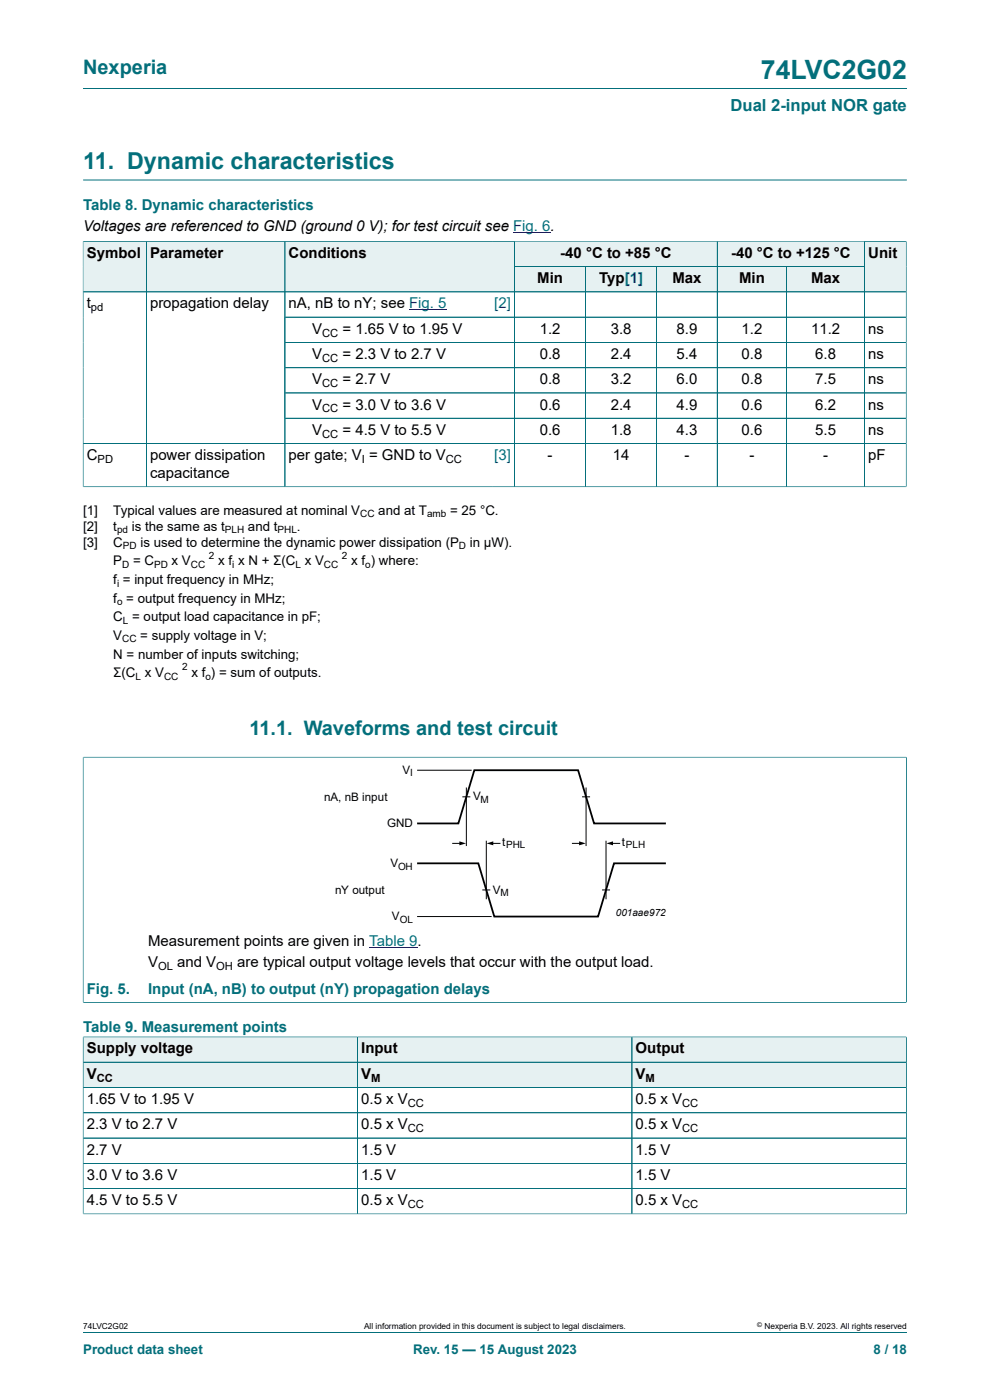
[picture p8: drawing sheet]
<svg xmlns="http://www.w3.org/2000/svg" width="210mm" height="297mm" viewBox="0 0 210 297" stroke-linecap="round" stroke-linejoin="round" font-family="sans-serif">
<defs><g id="words">
<text font-size="5.6" fill="#036f7b" x="161.4" y="16.8">74LVC2G02</text>
<text font-size="4.9" fill="#036f7b" x="17.6" y="35.9">11. Dynamic characteristics</text>
<g font-size="4.2" fill="#036f7b">
<text x="17.6" y="15.6">Nexperia</text>
<text x="52.9" y="156">11.1. Waveforms and test circuit</text>
</g>
<text font-size="3.5" fill="#036f7b" x="155" y="23.7">Dual 2-input NOR gate</text>
<g font-size="3.2" fill="#036f7b">
<text x="17.6" y="44.5">Table 8. Dynamic characteristics</text>
<text x="18.4" y="210.8">Fig. 5.</text>
<text x="31.4" y="210.8">Input (nA, nB) to output (nY) propagation delays</text>
<text x="17.6" y="218.9">Table 9. Measurement points</text>
</g>
<g font-size="3.2">
<text x="17.6" y="49.1">Voltages are referenced to GND (ground 0 V); for test circuit see Fig. 6.</text>
<text x="18.4" y="54.7">Symbol</text>
<text x="31.8" y="54.7">Parameter</text>
<text x="61.2" y="54.7">Conditions</text>
<text x="118.9" y="54.7">-40 °C to +85 °C</text>
<text x="155.1" y="54.7">-40 °C to +125 °C</text>
<text x="184.2" y="54.7">Unit</text>
<text x="18.4" y="65.4">t</text>
<text x="31.8" y="65.4">propagation delay</text>
<text x="61.2" y="65.4">nA, nB to nY; see Fig. 5</text>
<text x="114" y="60.1">Min</text>
<text x="127.1" y="60.1">Typ[1]</text>
<text x="142.6" y="60.1">Max</text>
<text x="156.8" y="60.1">Min</text>
<text x="172" y="60.1">Max</text>
<text x="66.2" y="70.8">V</text>
<text x="72.7" y="70.8">= 1.65 V to 1.95 V</text>
<text x="114.5" y="70.8">1.2</text>
<text x="129.6" y="70.8">3.8</text>
<text x="143.5" y="70.8">8.9</text>
<text x="157.3" y="70.8">1.2</text>
<text x="172" y="70.8">11.2</text>
<text x="184.2" y="70.8">ns</text>
<text x="66.2" y="76.1">V</text>
<text x="72.7" y="76.1">= 2.3 V to 2.7 V</text>
<text x="114.5" y="76.1">0.8</text>
<text x="129.6" y="76.1">2.4</text>
<text x="143.5" y="76.1">5.4</text>
<text x="157.3" y="76.1">0.8</text>
<text x="172.9" y="76.1">6.8</text>
<text x="184.2" y="76.1">ns</text>
<text x="66.2" y="81.5">V</text>
<text x="72.7" y="81.5">= 2.7 V</text>
<text x="114.5" y="81.5">0.8</text>
<text x="129.6" y="81.5">3.2</text>
<text x="143.5" y="81.5">6.0</text>
<text x="157.3" y="81.5">0.8</text>
<text x="172.9" y="81.5">7.5</text>
<text x="184.2" y="81.5">ns</text>
<text x="66.2" y="86.9">V</text>
<text x="72.7" y="86.9">= 3.0 V to 3.6 V</text>
<text x="114.5" y="86.9">0.6</text>
<text x="129.6" y="86.9">2.4</text>
<text x="143.5" y="86.9">4.9</text>
<text x="157.3" y="86.9">0.6</text>
<text x="172.9" y="86.9">6.2</text>
<text x="184.2" y="86.9">ns</text>
<text x="66.2" y="92.2">V</text>
<text x="72.7" y="92.2">= 4.5 V to 5.5 V</text>
<text x="114.5" y="92.2">0.6</text>
<text x="129.6" y="92.2">1.8</text>
<text x="143.5" y="92.2">4.3</text>
<text x="157.3" y="92.2">0.6</text>
<text x="172.9" y="92.2">5.5</text>
<text x="184.2" y="92.2">ns</text>
<text x="18.4" y="97.6">C</text>
<text x="31.8" y="97.6">power dissipation</text>
<text x="31.8" y="101.4">capacitance</text>
<text x="61.2" y="97.6">per gate; V = GND to V</text>
<text x="116.2" y="97.6">-</text>
<text x="130" y="97.6">14</text>
<text x="145.2" y="97.6">-</text>
<text x="159" y="97.6">-</text>
<text x="174.6" y="97.6">-</text>
<text x="184.2" y="97.6">pF</text>
<text x="31.4" y="200.8">Measurement points are given in Table 9.</text>
<text x="31.4" y="205.2">V</text>
<text x="37.6" y="205.2">and V</text>
<text x="50.3" y="205.2">are typical output voltage levels that occur with the output load.</text>
<text x="18.4" y="223.5">Supply voltage</text>
<text x="76.6" y="223.5">Input</text>
<text x="134.8" y="223.5">Output</text>
<text x="18.4" y="228.8">V</text>
<text x="76.6" y="228.8">V</text>
<text x="134.8" y="228.8">V</text>
<text x="18.4" y="234.2">1.65 V to 1.95 V</text>
<text x="18.4" y="239.6">2.3 V to 2.7 V</text>
<text x="76.6" y="234.2">0.5 x V</text>
<text x="76.6" y="239.6">0.5 x V</text>
<text x="134.8" y="234.2">0.5 x V</text>
<text x="134.8" y="239.6">0.5 x V</text>
<text x="18.4" y="244.9">2.7 V</text>
<text x="76.6" y="244.9">1.5 V</text>
<text x="134.8" y="244.9">1.5 V</text>
<text x="18.4" y="250.3">3.0 V to 3.6 V</text>
<text x="76.6" y="250.3">1.5 V</text>
<text x="134.8" y="250.3">1.5 V</text>
<text x="18.4" y="255.7">4.5 V to 5.5 V</text>
<text x="76.6" y="255.7">0.5 x V</text>
<text x="134.8" y="255.7">0.5 x V</text>
</g>
<g font-size="3.2" fill="#00f">
<text x="104.8" y="65.4">[2]</text>
<text x="104.8" y="97.6">[3]</text>
</g>
<g font-size="2.8">
<text x="17.6" y="109.2">[1]</text>
<text x="17.6" y="112.6">[2]</text>
<text x="24" y="109.2">Typical values are measured at nominal V</text>
<text x="24" y="112.6">t</text>
<text x="28" y="112.6">is the same as t</text>
<text x="52.6" y="112.6">and t</text>
<text x="63" y="112.6">.</text>
<text x="80.2" y="109.2">and at T</text>
<text x="95.5" y="109.2">= 25 °C.</text>
<text x="17.6" y="116">[3]</text>
<text x="24" y="116">C</text>
<text x="24" y="119.9">P</text>
<text x="28.2" y="119.9">= C</text>
<text x="29.8" y="116">is used to determine the dynamic power dissipation (P</text>
<text x="36.4" y="119.9">x V</text>
<text x="46.3" y="119.9">x f x N + Σ(C x V</text>
<text x="74.5" y="119.9">x f ) where:</text>
<text x="99.7" y="116">in μW).</text>
<text x="24" y="123.9">f = input frequency in MHz;</text>
<text x="24" y="127.8">f = output frequency in MHz;</text>
<text x="24" y="131.8">C = output load capacitance in pF;</text>
<text x="24" y="135.7">V</text>
<text x="29.8" y="135.7">= supply voltage in V;</text>
<text x="24" y="139.7">N = number of inputs switching;</text>
<text x="24" y="143.7">Σ(C x V</text>
<text x="40.6" y="143.7">x f ) = sum of outputs.</text>
</g>
<g font-size="2.8" fill="#036f7b">
<text x="17.6" y="287.2">Product data sheet</text>
<text x="87.6" y="287.2">Rev. 15 — 15 August 2023</text>
<text x="185.3" y="287.2">8 / 18</text>
</g>
<g font-size="2.5">
<text x="85.3" y="164.2">V</text>
<text x="68.8" y="169.9">nA, nB input</text>
<text x="100.3" y="169.7">V</text>
<text x="82.1" y="175.5">GND</text>
<text x="106.5" y="179.5">t</text>
<text x="131.9" y="179.5">t</text>
<text x="82.8" y="184">V</text>
<text x="71.1" y="189.6">nY output</text>
<text x="104.5" y="189.6">V</text>
<text x="83.1" y="195.3">V</text>
</g>
<g font-size="2.4">
<text x="19.3" y="66">pd</text>
<text x="68.3" y="71.4">CC</text>
<text x="68.3" y="76.8">CC</text>
<text x="68.3" y="82.1">CC</text>
<text x="68.3" y="87.5">CC</text>
<text x="68.3" y="92.9">CC</text>
<text x="20.7" y="98.2">PD</text>
<text x="76.7" y="98.2">I</text>
<text x="94.6" y="98.2">CC</text>
<text x="33.5" y="205.8">OL</text>
<text x="45.9" y="205.8">OH</text>
<text x="20.5" y="229.5">CC</text>
<text x="78.7" y="229.5">M</text>
<text x="136.9" y="229.5">M</text>
<text x="86.5" y="234.8">CC</text>
<text x="144.7" y="234.8">CC</text>
<text x="86.5" y="240.2">CC</text>
<text x="144.7" y="240.2">CC</text>
<text x="86.5" y="256.3">CC</text>
<text x="144.7" y="256.3">CC</text>
</g>
<g font-size="2.1">
<text x="24.8" y="113.2">pd</text>
<text x="47.7" y="113.2">PLH</text>
<text x="58.9" y="113.2">PHL</text>
<text x="76.4" y="109.8">CC</text>
<text x="90.6" y="109.8">amb</text>
<text x="26.1" y="116.5">PD</text>
<text x="44.3" y="118.5">2</text>
<text x="72.5" y="118.5">2</text>
<text x="97.4" y="116.5">D</text>
<text x="24.8" y="124.4">i</text>
<text x="25.9" y="120.5">D</text>
<text x="32.7" y="120.5">PD</text>
<text x="40.5" y="120.5">CC</text>
<text x="49.3" y="120.5">i</text>
<text x="62.7" y="120.5">L</text>
<text x="68.7" y="120.5">CC</text>
<text x="77.5" y="120.5">o</text>
<text x="24.8" y="128.4">o</text>
<text x="25.9" y="136.3">CC</text>
<text x="26.1" y="132.3">L</text>
<text x="38.6" y="142.2">2</text>
<text x="28.8" y="144.2">L</text>
<text x="34.8" y="144.2">CC</text>
<text x="43.6" y="144.2">o</text>
<text x="87" y="164.7">I</text>
<text x="101.9" y="170.2">M</text>
<text x="107.4" y="180">PHL</text>
<text x="132.8" y="180">PLH</text>
<text x="84.5" y="184.5">OH</text>
<text x="106.2" y="190.1">M</text>
<text x="84.8" y="195.8">OL</text>
<text x="130.6" y="194.4">001aae972</text>
</g>
<g font-size="1.8">
<text x="17.6" y="282">74LVC2G02</text>
<text x="77.2" y="282">All information provided in this document is subject to legal disclaimers.</text>
<text x="162.2" y="282">Nexperia B.V. 2023. All rights reserved</text>
</g>
<text font-size="1.4" x="160.6" y="281.6">©</text>
</g></defs>
<path d="M17.6 18.8h174.8M17.6 38.2h174.8M109.1 51.2h43.1v5.4h-43.1z" fill="none" stroke="#036f7b" stroke-width=".21"/>
<path d="M108.9 49.4h7.9" fill="none" stroke="#00f" stroke-width=".21"/>
<path d="M109.2 51.3h42.9v5.2h-42.9z" fill="#e6f1f2"/>
<path d="M152.2 51.2h31.2v5.4h-31.2z" fill="none" stroke="#036f7b" stroke-width=".21"/>
<path d="M152.2 51.3h31.1v5.2h-31.1z" fill="#e6f1f2"/>
<path d="M17.6 51.1v10.8h13.4v-10.7h-13.4" fill="none" stroke="#036f7b" stroke-width=".21"/>
<path d="M17.7 51.3h13.3v10.6h-13.3z" fill="#e6f1f2"/>
<path d="M31 51.2h29.5v10.7h-29.5z" fill="none" stroke="#036f7b" stroke-width=".21"/>
<path d="M31.1 51.3h29.3v10.6h-29.3z" fill="#e6f1f2"/>
<path d="M104.6 51.2h-44.1v10.7h44.1" fill="none" stroke="#036f7b" stroke-width=".21"/>
<path d="M60.5 51.3h44.1v10.6h-44.1z" fill="#e6f1f2"/>
<path d="M104.6 51.2h4.5v10.7h-4.5" fill="none" stroke="#036f7b" stroke-width=".21"/>
<g fill="#e6f1f2">
<path d="M104.6 51.3h4.5v10.6h-4.5z"/>
<path d="M109.2 56.6h15v5.3h-15z"/>
</g>
<path d="M109.1 56.6h15.1v5.3h-15.1z" fill="none" stroke="#036f7b" stroke-width=".21"/>
<path d="M124.3 56.6h14.9v5.3h-14.9z" fill="#e6f1f2"/>
<path d="M124.2 56.6h15.1v5.3h-15.1z" fill="none" stroke="#036f7b" stroke-width=".21"/>
<path d="M139.4 56.6h12.7v5.3h-12.7z" fill="#e6f1f2"/>
<path d="M139.3 56.6h12.9v5.3h-12.9z" fill="none" stroke="#036f7b" stroke-width=".21"/>
<path d="M152.2 56.6h14.6v5.3h-14.6z" fill="#e6f1f2"/>
<path d="M152.2 56.6h14.7v5.3h-14.7z" fill="none" stroke="#036f7b" stroke-width=".21"/>
<path d="M166.9 56.6h16.4v5.3h-16.4z" fill="#e6f1f2"/>
<path d="M192.2 51.1v10.8h-25.3v-5.3h16.5M192.3 51.2h-8.9v10.7" fill="none" stroke="#036f7b" stroke-width=".21"/>
<path d="M183.5 51.3h8.7v10.6h-8.7z" fill="#e6f1f2"/>
<g fill="none" stroke="#036f7b" stroke-width=".21">
<path d="M17.6 51.3v52M17.7 51.2h174.5M31 51.3v52M60.5 51.3v52M109.1 51.3v52M109.2 56.6h74.1M124.2 56.6v46.7M139.3 56.6v46.7M152.2 51.3v52M166.9 56.6v46.7M183.4 51.3v52M192.2 51.3v52"/>
<path d="M17.6 61.9h174.6M60.5 72.6h131.7M60.5 78h131.7M192.2 67.3h-131.7M17.6 94.1h174.6M60.5 83.4h131.7M192.2 88.7h-131.7M17.6 103.3h174.7M17.6 160.6h174.7M17.6 160.6v52.1M192.3 160.6v52.1M17.6 212.6h174.7"/>
</g>
<path d="M86.8 65.8h7.9M78.3 201.1h10.3" fill="none" stroke="#00f" stroke-width=".21"/>
<g fill="none" stroke="#000" stroke-width=".21">
<path d="M88.5 163.4h11.6M96 178.9h1.7M98.1 169h1.7M98.9 167.1v12.4M103.2 178.4v12.4M104.4 178.9h1.6M121.4 178.9h1.7M123.5 169h1.7M124.3 167.1v12.4M128.6 178.4v12.4M129.8 178.9h1.6M88.5 194.4h15.8"/>
<path d="M102.3 188.8h1.7M127.7 188.8h1.7"/>
</g>
<path d="M97.4 178.5l1.5 .4-1.5 .4zM103.2 178.9l1.4-.4v.8zM122.8 178.5l1.4 .4-1.4 .4zM128.6 178.9l1.4-.4v.8z" fill="#000"/>
<path d="M88.5 174.7h8.7l3.4-11.3h22l3.4 11.3h15.3M88.5 183.2h13l3.3 11.2h22.1l3.3-11.2h11.1" fill="none" stroke="#000" stroke-width=".38"/>
<path d="M17.7 220.1h58.1v5.2h-58.1z" fill="#e6f1f2"/>
<path d="M17.6 219.9v5.4h58.2v-5.3h-58.2" fill="none" stroke="#036f7b" stroke-width=".21"/>
<path d="M75.9 220.1h58.1v5.2h-58.1z" fill="#e6f1f2"/>
<path d="M75.8 220h58.3v5.3h-58.3z" fill="none" stroke="#036f7b" stroke-width=".21"/>
<path d="M134.1 220.1h58.1v5.2h-58.1z" fill="#e6f1f2"/>
<path d="M192.3 219.9v5.4h-58.2v-5.3h58.2" fill="none" stroke="#036f7b" stroke-width=".21"/>
<path d="M17.7 225.4h58.1v5.2h-58.1z" fill="#e6f1f2"/>
<path d="M17.6 225.3h58.2v5.4h-58.2z" fill="none" stroke="#036f7b" stroke-width=".21"/>
<path d="M75.9 225.4h58.1v5.2h-58.1z" fill="#e6f1f2"/>
<path d="M75.8 225.3h58.3v5.4h-58.3z" fill="none" stroke="#036f7b" stroke-width=".21"/>
<path d="M134.1 225.4h58.1v5.2h-58.1z" fill="#e6f1f2"/>
<g fill="none" stroke="#036f7b" stroke-width=".21">
<path d="M17.7 220h174.5M17.6 230.7h174.7M17.6 220.1v37.5M17.7 225.3h174.6M75.8 220.1v37.4M134.1 220.1v37.4M192.3 220.1v37.5M192.3 236.1h-174.7M17.6 257.5h174.7M192.3 241.4h-174.7M192.3 246.8h-174.7M192.3 252.2h-174.7"/>
<path d="M17.6 282.6h174.8"/>
</g>
<use href="#words"/>
</svg>
